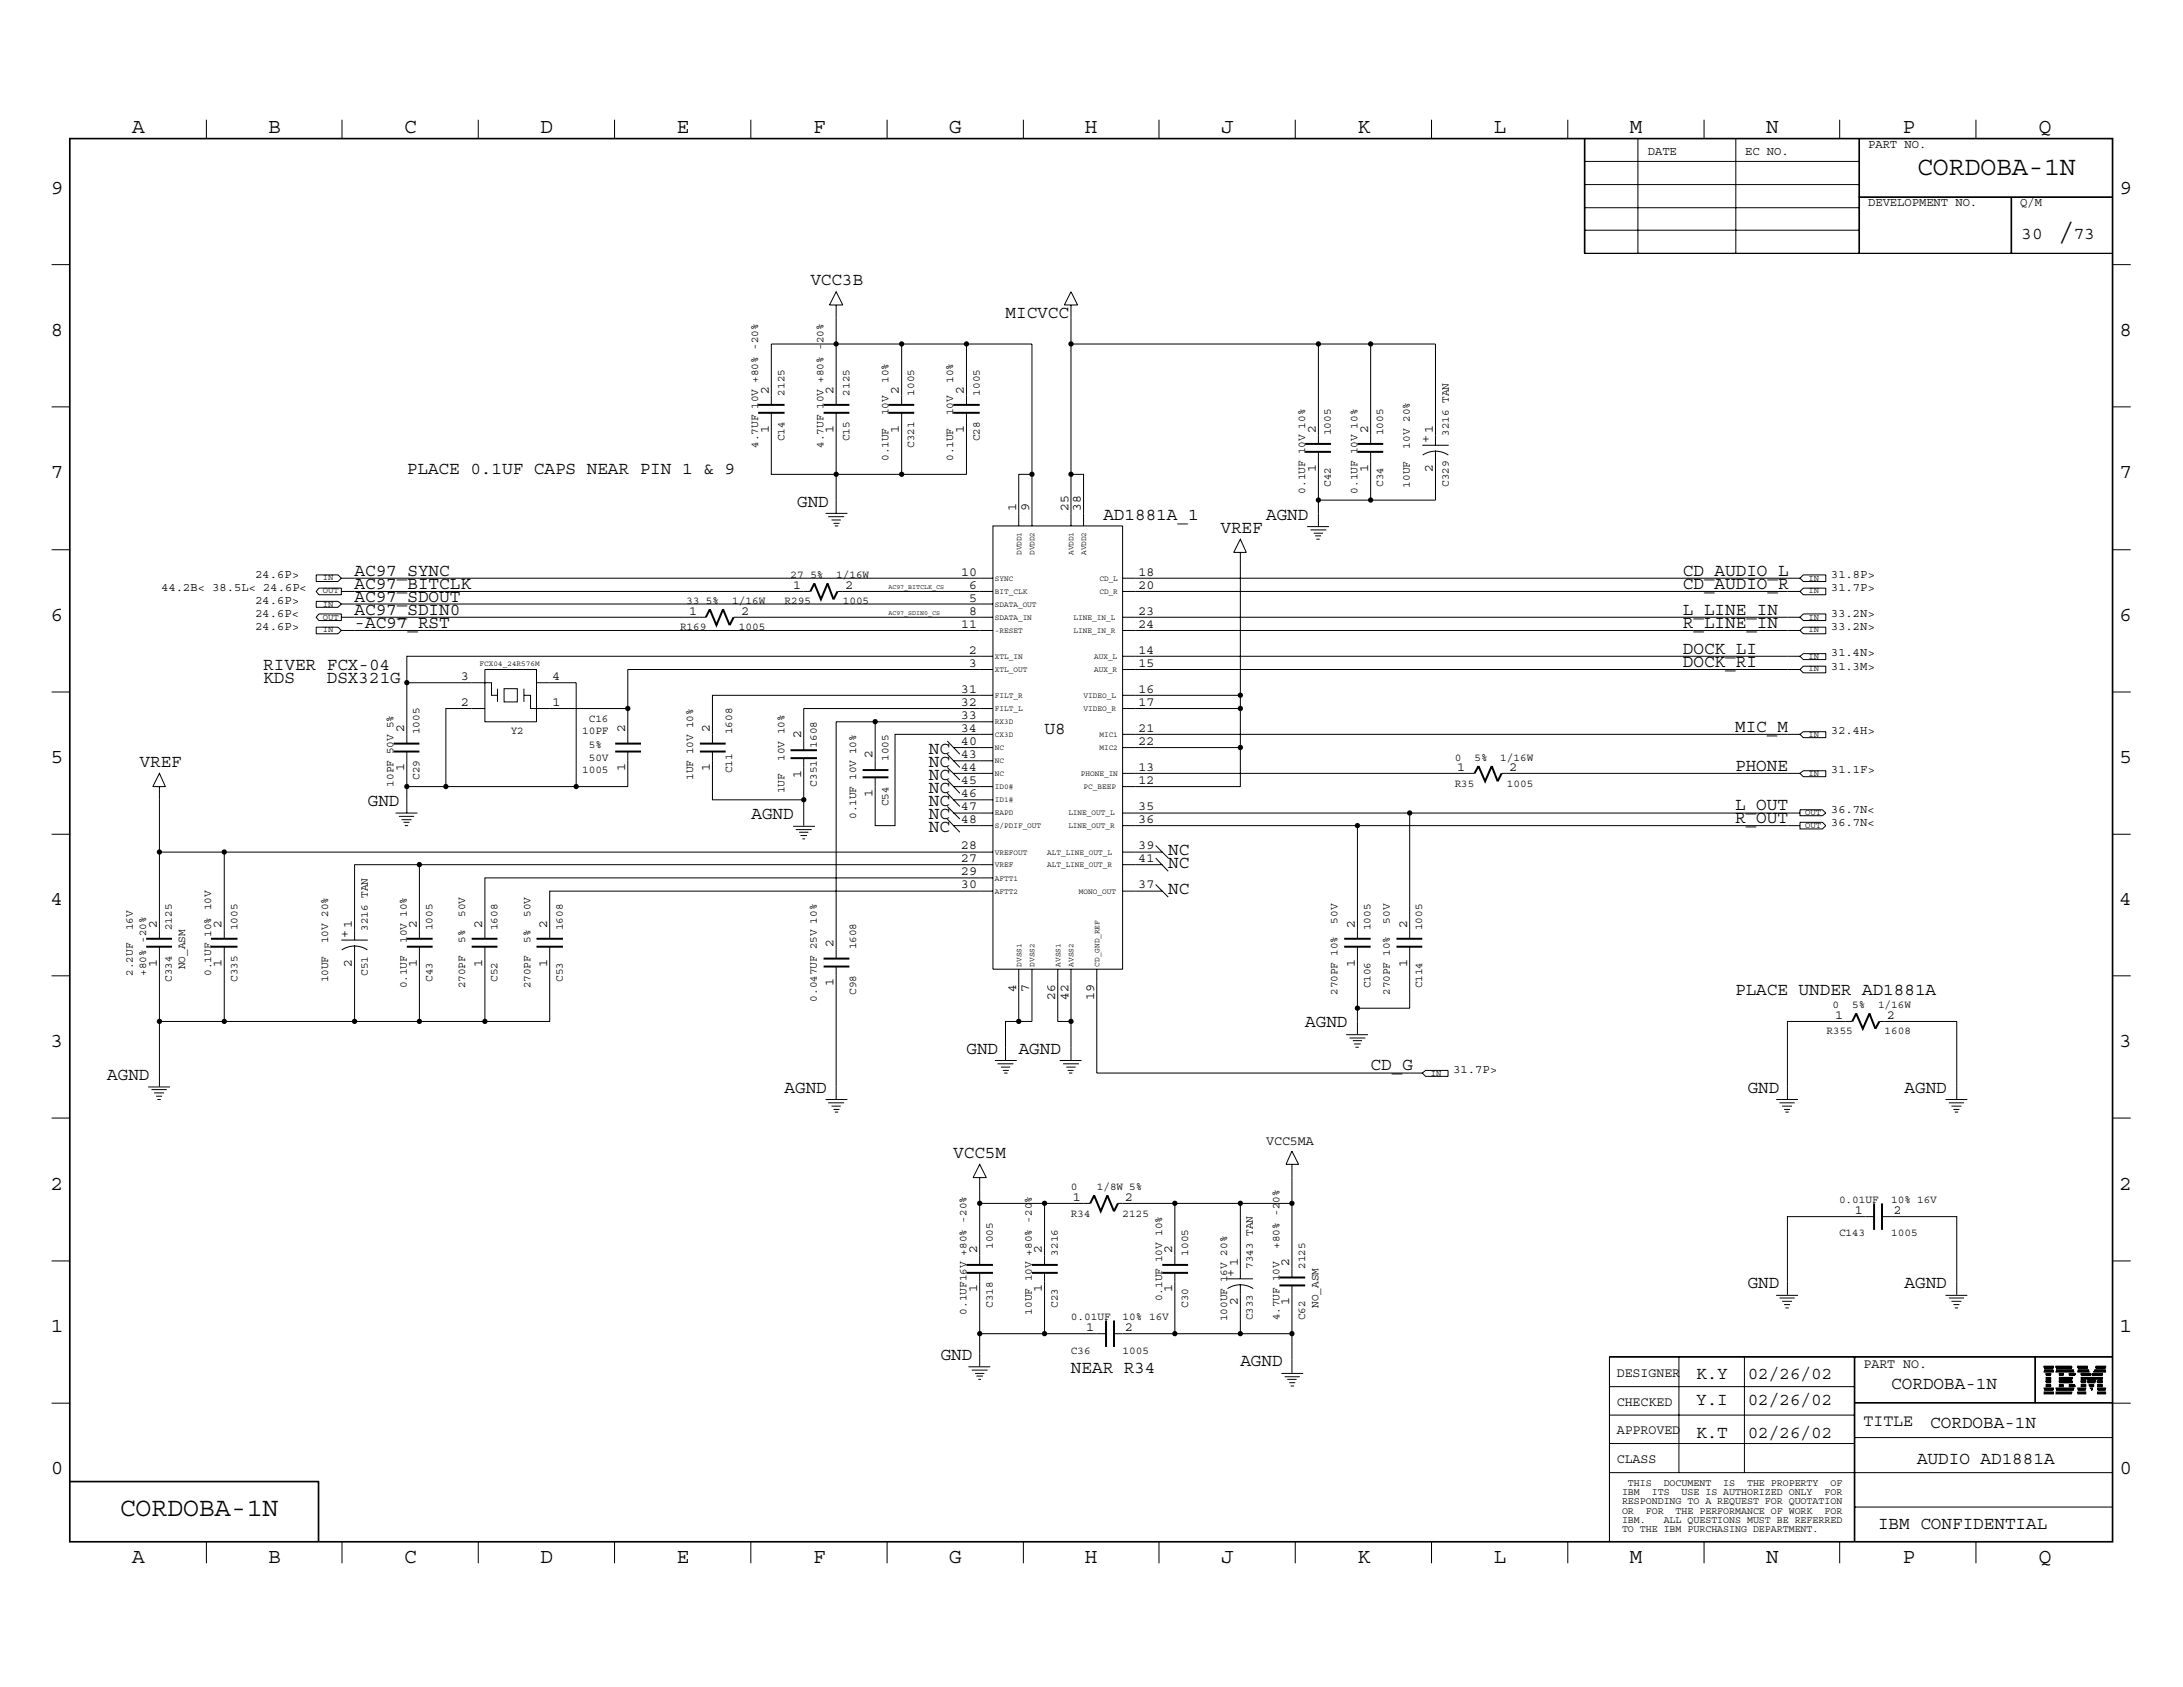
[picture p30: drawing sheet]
<svg xmlns="http://www.w3.org/2000/svg" width="279mm" height="216mm" viewBox="0 0 279 216" stroke-linecap="round" stroke-linejoin="round" font-family="sans-serif">
<defs><g id="words">
<g font-size="3.4">
<text x="245.4" y="22.4">CORDOBA-1N</text>
<text x="263.5" y="30.7">/</text>
<text x="15.3" y="194.1">CORDOBA-1N</text>
</g>
<g font-size="2.7">
<text x="16.9" y="17">A</text>
<text x="34.4" y="17">B</text>
<text x="51.7" y="17">C</text>
<text x="69.2" y="17">D</text>
<text x="86.6" y="17">E</text>
<text x="104.1" y="17">F</text>
<text x="121.5" y="17">G</text>
<text x="138.9" y="17">H</text>
<text x="156.3" y="17">J</text>
<text x="173.7" y="17">K</text>
<text x="191.2" y="17">L</text>
<text x="208.6" y="17">M</text>
<text x="226.1" y="17">N</text>
<text x="243.5" y="17">P</text>
<text x="260.9" y="17">Q</text>
<text x="6.5" y="24.8">9</text>
<text x="271.3" y="24.8">9</text>
<text x="6.5" y="43">8</text>
<text x="271.3" y="43">8</text>
<text x="6.5" y="61.2">7</text>
<text x="271.3" y="61.2">7</text>
<text x="6.5" y="79.4">6</text>
<text x="271.3" y="79.4">6</text>
<text x="6.5" y="97.6">5</text>
<text x="271.3" y="97.6">5</text>
<text x="6.5" y="115.8">4</text>
<text x="271.3" y="115.8">4</text>
<text x="6.5" y="134">3</text>
<text x="271.3" y="134">3</text>
<text x="6.5" y="152.2">2</text>
<text x="271.3" y="152.2">2</text>
<text x="6.5" y="170.4">1</text>
<text x="271.3" y="170.4">1</text>
<text x="6.5" y="188.6">0</text>
<text x="271.3" y="188.6">0</text>
<text x="16.9" y="200.1">A</text>
<text x="34.4" y="200.1">B</text>
<text x="51.7" y="200.1">C</text>
<text x="69.2" y="200.1">D</text>
<text x="86.6" y="200.1">E</text>
<text x="104.1" y="200.1">F</text>
<text x="121.5" y="200.1">G</text>
<text x="138.9" y="200.1">H</text>
<text x="156.3" y="200.1">J</text>
<text x="173.7" y="200.1">K</text>
<text x="191.2" y="200.1">L</text>
<text x="208.6" y="200.1">M</text>
<text x="226.1" y="200.1">N</text>
<text x="243.5" y="200.1">P</text>
<text x="260.9" y="200.1">Q</text>
</g>
<g font-size="2.3">
<text x="258.7" y="30.6">30</text>
<text x="265.4" y="30.6">73</text>
<text x="103.7" y="36.5">VCC3B</text>
<text x="128.7" y="40.6">MICVCC</text>
<text x="52.1" y="60.7">PLACE 0.1UF CAPS NEAR PIN 1 &amp; 9</text>
<text x="102" y="64.9">GND</text>
<text x="141.2" y="66.5">AD1881A_1</text>
<text x="156.2" y="68.2">VREF</text>
<text x="162.1" y="66.5">AGND</text>
<text x="45.4" y="75.4">AC97_BITCLK</text>
<text x="45.4" y="77">AC97_SDOUT</text>
<text x="45.4" y="73.7">AC97_SYNC</text>
<text x="215.4" y="73.7">CD_AUDIO_L</text>
<text x="215.4" y="75.4">CD_AUDIO_R</text>
<text x="45.4" y="78.7">AC97_SDIN0</text>
<text x="45.4" y="80.3">-AC97_RST</text>
<text x="215.4" y="78.7">L_LINE_IN</text>
<text x="215.4" y="80.3">R_LINE_IN</text>
<text x="215.4" y="83.7">DOCK_LI</text>
<text x="33.7" y="85.7">RIVER FCX-04</text>
<text x="33.7" y="87.4">KDS</text>
<text x="41.8" y="87.4">DSX321G</text>
<text x="215.4" y="85.3">DOCK_RI</text>
<text x="133.7" y="94">U8</text>
<text x="222.1" y="93.6">MIC_M</text>
<text x="17.9" y="98.2">VREF</text>
<text x="118.9" y="96.5">NC</text>
<text x="118.9" y="101.5">NC</text>
<text x="118.9" y="99.8">NC</text>
<text x="118.9" y="98.1">NC</text>
<text x="222.1" y="98.7">PHONE</text>
<text x="47.1" y="103.2">GND</text>
<text x="96.2" y="104.8">AGND</text>
<text x="118.9" y="104.8">NC</text>
<text x="118.9" y="103.1">NC</text>
<text x="118.9" y="106.5">NC</text>
<text x="222.1" y="105.3">R_OUT</text>
<text x="222.1" y="103.7">L_OUT</text>
<text x="149.5" y="109.4">NC</text>
<text x="149.5" y="111.1">NC</text>
<text x="149.5" y="114.4">NC</text>
<text x="167" y="131.5">AGND</text>
<text x="222.1" y="127.3">PLACE UNDER AD1881A</text>
<text x="123.7" y="134.9">GND</text>
<text x="130.4" y="134.9">AGND</text>
<text x="175.4" y="137">CD_G</text>
<text x="13.7" y="138.2">AGND</text>
<text x="100.4" y="139.9">AGND</text>
<text x="223.7" y="139.9">GND</text>
<text x="243.8" y="139.9">AGND</text>
<text x="122" y="148.2">VCC5M</text>
<text x="223.7" y="164.8">GND</text>
<text x="243.8" y="164.8">AGND</text>
<text x="120.4" y="174">GND</text>
<text x="137.1" y="175.7">NEAR R34</text>
<text x="158.7" y="174.8">AGND</text>
<text x="217.1" y="176.5">K.Y</text>
<text x="217.1" y="179.8">Y.I</text>
<text x="223.7" y="176.5">02/26/02</text>
<text x="223.7" y="179.8">02/26/02</text>
<text x="242.1" y="177.7">CORDOBA-1N</text>
<text x="217.1" y="184.1">K.T</text>
<text x="223.7" y="184.1">02/26/02</text>
<text x="247.1" y="182.7">CORDOBA-1N</text>
<text x="245.4" y="187.4">AUDIO AD1881A</text>
<text x="240.4" y="195.7">IBM CONFIDENTIAL</text>
</g>
<text font-size="2.1" x="238.5" y="182.5">TITLE</text>
<g font-size="1.7">
<text x="98.4" y="50.4" transform="rotate(-90 98.4 50.4)">2</text>
<text x="106.7" y="50.4" transform="rotate(-90 106.7 50.4)">2</text>
<text x="115.1" y="50.4" transform="rotate(-90 115.1 50.4)">2</text>
<text x="123.4" y="50.4" transform="rotate(-90 123.4 50.4)">2</text>
<text x="98.4" y="55.4" transform="rotate(-90 98.4 55.4)">1</text>
<text x="106.7" y="55.4" transform="rotate(-90 106.7 55.4)">1</text>
<text x="115.1" y="55.4" transform="rotate(-90 115.1 55.4)">1</text>
<text x="123.4" y="55.4" transform="rotate(-90 123.4 55.4)">1</text>
<text x="168.4" y="55.4" transform="rotate(-90 168.4 55.4)">2</text>
<text x="175.1" y="55.4" transform="rotate(-90 175.1 55.4)">2</text>
<text x="182.9" y="56.7" transform="rotate(-90 182.9 56.7)">+</text>
<text x="183.4" y="55.4" transform="rotate(-90 183.4 55.4)">1</text>
<text x="130" y="65.4" transform="rotate(-90 130 65.4)">1</text>
<text x="131.7" y="65.4" transform="rotate(-90 131.7 65.4)">9</text>
<text x="136.7" y="65.4" transform="rotate(-90 136.7 65.4)">25</text>
<text x="138.3" y="65.4" transform="rotate(-90 138.3 65.4)">38</text>
<text x="168.4" y="60.4" transform="rotate(-90 168.4 60.4)">1</text>
<text x="175.1" y="60.4" transform="rotate(-90 175.1 60.4)">1</text>
<text x="183.4" y="60.4" transform="rotate(-90 183.4 60.4)">2</text>
<text x="101.5" y="75.4">1</text>
<text x="108.2" y="75.4">2</text>
<text x="123" y="73.7">10</text>
<text x="124" y="77">5</text>
<text x="124" y="75.4">6</text>
<text x="145.7" y="75.4">20</text>
<text x="145.7" y="73.7">18</text>
<text x="88.2" y="78.7">1</text>
<text x="94.9" y="78.7">2</text>
<text x="123" y="80.3">11</text>
<text x="124" y="83.7">2</text>
<text x="124" y="78.7">8</text>
<text x="145.7" y="78.7">23</text>
<text x="145.7" y="80.3">24</text>
<text x="145.7" y="83.7">14</text>
<text x="59" y="87">3</text>
<text x="70.7" y="87">4</text>
<text x="123" y="88.6">31</text>
<text x="124" y="85.3">3</text>
<text x="145.7" y="85.3">15</text>
<text x="145.7" y="88.6">16</text>
<text x="51.7" y="93.6" transform="rotate(-90 51.7 93.6)">2</text>
<text x="59" y="90.3">2</text>
<text x="70.7" y="90.3">1</text>
<text x="80" y="93.6" transform="rotate(-90 80 93.6)">2</text>
<text x="90.8" y="93.6" transform="rotate(-90 90.8 93.6)">2</text>
<text x="102.5" y="94.5" transform="rotate(-90 102.5 94.5)">2</text>
<text x="123" y="95.3">40</text>
<text x="123" y="92">33</text>
<text x="123" y="93.6">34</text>
<text x="123" y="90.3">32</text>
<text x="145.7" y="93.6">21</text>
<text x="145.7" y="95.3">22</text>
<text x="145.7" y="90.3">17</text>
<text x="51.7" y="98.7" transform="rotate(-90 51.7 98.7)">1</text>
<text x="80" y="98.7" transform="rotate(-90 80 98.7)">1</text>
<text x="90.8" y="98.7" transform="rotate(-90 90.8 98.7)">1</text>
<text x="102.5" y="99.6" transform="rotate(-90 102.5 99.6)">1</text>
<text x="111.7" y="97" transform="rotate(-90 111.7 97)">2</text>
<text x="123" y="98.7">44</text>
<text x="123" y="100.3">45</text>
<text x="123" y="97">43</text>
<text x="145.7" y="98.7">13</text>
<text x="145.7" y="100.3">12</text>
<text x="186.5" y="98.7">1</text>
<text x="193.2" y="98.7">2</text>
<text x="111.7" y="102" transform="rotate(-90 111.7 102)">1</text>
<text x="123" y="103.7">47</text>
<text x="123" y="105.3">48</text>
<text x="123" y="102">46</text>
<text x="145.7" y="103.7">35</text>
<text x="145.7" y="105.3">36</text>
<text x="123" y="112">29</text>
<text x="123" y="113.7">30</text>
<text x="123" y="110.3">27</text>
<text x="123" y="108.7">28</text>
<text x="145.7" y="110.3">41</text>
<text x="145.7" y="108.7">39</text>
<text x="145.7" y="113.7">37</text>
<text x="20.1" y="118.7" transform="rotate(-90 20.1 118.7)">2</text>
<text x="28.4" y="118.7" transform="rotate(-90 28.4 118.7)">2</text>
<text x="45" y="118.7" transform="rotate(-90 45 118.7)">1</text>
<text x="53.3" y="118.7" transform="rotate(-90 53.3 118.7)">2</text>
<text x="61.7" y="118.7" transform="rotate(-90 61.7 118.7)">2</text>
<text x="70" y="118.7" transform="rotate(-90 70 118.7)">2</text>
<text x="173.4" y="118.7" transform="rotate(-90 173.4 118.7)">2</text>
<text x="180.1" y="118.7" transform="rotate(-90 180.1 118.7)">2</text>
<text x="20.1" y="123.7" transform="rotate(-90 20.1 123.7)">1</text>
<text x="28.4" y="123.7" transform="rotate(-90 28.4 123.7)">1</text>
<text x="44.5" y="120.1" transform="rotate(-90 44.5 120.1)">+</text>
<text x="45" y="123.7" transform="rotate(-90 45 123.7)">2</text>
<text x="53.3" y="123.7" transform="rotate(-90 53.3 123.7)">1</text>
<text x="61.7" y="123.7" transform="rotate(-90 61.7 123.7)">1</text>
<text x="70" y="123.7" transform="rotate(-90 70 123.7)">1</text>
<text x="106.7" y="121.2" transform="rotate(-90 106.7 121.2)">2</text>
<text x="173.4" y="123.7" transform="rotate(-90 173.4 123.7)">1</text>
<text x="180.1" y="123.7" transform="rotate(-90 180.1 123.7)">1</text>
<text x="106.7" y="126.2" transform="rotate(-90 106.7 126.2)">1</text>
<text x="130" y="127" transform="rotate(-90 130 127)">4</text>
<text x="131.7" y="127" transform="rotate(-90 131.7 127)">7</text>
<text x="135" y="128" transform="rotate(-90 135 128)">26</text>
<text x="136.7" y="128" transform="rotate(-90 136.7 128)">42</text>
<text x="140" y="128" transform="rotate(-90 140 128)">19</text>
<text x="234.9" y="130.4">1</text>
<text x="241.6" y="130.4">2</text>
<text x="162.1" y="146.6">VCC5MA</text>
<text x="137.3" y="153.7">1</text>
<text x="144" y="153.7">2</text>
<text x="237.4" y="155.4">1</text>
<text x="242.4" y="155.4">2</text>
<text x="125.1" y="160.4" transform="rotate(-90 125.1 160.4)">2</text>
<text x="133.3" y="160.4" transform="rotate(-90 133.3 160.4)">2</text>
<text x="150" y="160.4" transform="rotate(-90 150 160.4)">2</text>
<text x="125.1" y="165.4" transform="rotate(-90 125.1 165.4)">1</text>
<text x="133.3" y="165.4" transform="rotate(-90 133.3 165.4)">1</text>
<text x="150" y="165.4" transform="rotate(-90 150 165.4)">1</text>
<text x="157.9" y="163.4" transform="rotate(-90 157.9 163.4)">+</text>
<text x="158.4" y="167" transform="rotate(-90 158.4 167)">2</text>
<text x="158.4" y="162.1" transform="rotate(-90 158.4 162.1)">1</text>
<text x="165" y="167" transform="rotate(-90 165 167)">1</text>
<text x="165" y="162.1" transform="rotate(-90 165 162.1)">2</text>
<text x="139" y="170.3">1</text>
<text x="144" y="170.3">2</text>
<text x="206.9" y="176.3">DESIGNER</text>
<text x="206.9" y="179.9">CHECKED</text>
<text x="238.5" y="175.1">PART NO.</text>
<text x="206.9" y="183.6">APPROVED</text>
<text x="206.9" y="187.3">CLASS</text>
</g>
<g font-size="1.6">
<text x="210.9" y="19.8">DATE</text>
<text x="223.4" y="19.8">EC NO.</text>
<text x="239.1" y="18.9">PART NO.</text>
<text x="239.1" y="26.4">DEVELOPMENT NO.</text>
<text x="258.6" y="26.4">Q/M</text>
<text x="20.7" y="75.7">44.2B&lt; 38.5L&lt; 24.6P&lt;</text>
<text x="32.7" y="77.3">24.6P&gt;</text>
<text x="32.7" y="74">24.6P&gt;</text>
<text x="234.4" y="74">31.8P&gt;</text>
<text x="234.4" y="75.7">31.7P&gt;</text>
<text x="32.7" y="79">24.6P&lt;</text>
<text x="32.7" y="80.7">24.6P&gt;</text>
<text x="234.4" y="79">33.2N&gt;</text>
<text x="234.4" y="80.7">33.2N&gt;</text>
<text x="234.4" y="84">31.4N&gt;</text>
<text x="234.4" y="85.7">31.3M&gt;</text>
<text x="234.4" y="94">32.4H&gt;</text>
<text x="234.4" y="99">31.1F&gt;</text>
<text x="234.4" y="105.7">36.7N&lt;</text>
<text x="234.4" y="104.1">36.7N&lt;</text>
<text x="186" y="137.3">31.7P&gt;</text>
</g>
<g font-size="1.4">
<text x="100.4" y="50.6" transform="rotate(-90 100.4 50.6)">2125</text>
<text x="108.7" y="50.6" transform="rotate(-90 108.7 50.6)">2125</text>
<text x="113.7" y="53.2" transform="rotate(-90 113.7 53.2)">10V</text>
<text x="113.7" y="49" transform="rotate(-90 113.7 49)">10%</text>
<text x="117" y="50.6" transform="rotate(-90 117 50.6)">1005</text>
<text x="122" y="53.2" transform="rotate(-90 122 53.2)">10V</text>
<text x="122" y="49" transform="rotate(-90 122 49)">10%</text>
<text x="125.4" y="50.6" transform="rotate(-90 125.4 50.6)">1005</text>
<text x="97" y="57.3" transform="rotate(-90 97 57.3)">4.7UF 10V +80% -20%</text>
<text x="100.4" y="56.5" transform="rotate(-90 100.4 56.5)">C14</text>
<text x="105.4" y="57.3" transform="rotate(-90 105.4 57.3)">4.7UF 10V +80% -20%</text>
<text x="108.7" y="56.5" transform="rotate(-90 108.7 56.5)">C15</text>
<text x="113.7" y="59" transform="rotate(-90 113.7 59)">0.1UF</text>
<text x="117" y="57.3" transform="rotate(-90 117 57.3)">C321</text>
<text x="122" y="59" transform="rotate(-90 122 59)">0.1UF</text>
<text x="125.4" y="56.5" transform="rotate(-90 125.4 56.5)">C28</text>
<text x="170.3" y="55.7" transform="rotate(-90 170.3 55.7)">1005</text>
<text x="177" y="55.7" transform="rotate(-90 177 55.7)">1005</text>
<text x="180.4" y="57.4" transform="rotate(-90 180.4 57.4)">10V 20%</text>
<text x="185.4" y="55.8" transform="rotate(-90 185.4 55.8)">3216 TAN</text>
<text x="167" y="63.2" transform="rotate(-90 167 63.2)">0.1UF 10V 10%</text>
<text x="170.3" y="62.3" transform="rotate(-90 170.3 62.3)">C42</text>
<text x="173.7" y="63.2" transform="rotate(-90 173.7 63.2)">0.1UF 10V 10%</text>
<text x="177" y="62.3" transform="rotate(-90 177 62.3)">C34</text>
<text x="180.4" y="62.4" transform="rotate(-90 180.4 62.4)">10UF</text>
<text x="185.4" y="62.3" transform="rotate(-90 185.4 62.3)">C329</text>
<text x="87.9" y="77.3">33</text>
<text x="90.3" y="77.3">5%</text>
<text x="93.7" y="77.3">1/16W</text>
<text x="100.4" y="77.3">R295</text>
<text x="101.2" y="74">27</text>
<text x="103.7" y="74">5%</text>
<text x="107" y="74">1/16W</text>
<text x="107.9" y="77.3">1005</text>
<text x="87" y="80.7">R169</text>
<text x="94.6" y="80.7">1005</text>
<text x="53.7" y="94" transform="rotate(-90 53.7 94)">1005</text>
<text x="65.4" y="94">Y2</text>
<text x="74.5" y="94">10PF</text>
<text x="75.4" y="95.7">5%</text>
<text x="75.4" y="92.4">C16</text>
<text x="93.7" y="94" transform="rotate(-90 93.7 94)">1608</text>
<text x="104.6" y="95.7" transform="rotate(-90 104.6 95.7)">1608</text>
<text x="50.4" y="100.7" transform="rotate(-90 50.4 100.7)">10PF 50V 5%</text>
<text x="53.7" y="99.8" transform="rotate(-90 53.7 99.8)">C29</text>
<text x="74.5" y="99">1005</text>
<text x="75.4" y="97.4">50V</text>
<text x="88.7" y="99.8" transform="rotate(-90 88.7 99.8)">1UF 10V 10%</text>
<text x="93.7" y="99" transform="rotate(-90 93.7 99)">C11</text>
<text x="100.4" y="101.5" transform="rotate(-90 100.4 101.5)">1UF</text>
<text x="100.4" y="97.4" transform="rotate(-90 100.4 97.4)">10V 10%</text>
<text x="104.6" y="100.7" transform="rotate(-90 104.6 100.7)">C351</text>
<text x="113.7" y="97.4" transform="rotate(-90 113.7 97.4)">1005</text>
<text x="186.2" y="97.4">0</text>
<text x="186.2" y="100.7">R35</text>
<text x="188.7" y="97.4">5%</text>
<text x="192" y="97.4">1/16W</text>
<text x="192.9" y="100.7">1005</text>
<text x="109.6" y="104.8" transform="rotate(-90 109.6 104.8)">0.1UF 10V 10%</text>
<text x="113.7" y="103.2" transform="rotate(-90 113.7 103.2)">C54</text>
<text x="17" y="119" transform="rotate(-90 17 119)">16V</text>
<text x="22" y="119" transform="rotate(-90 22 119)">2125</text>
<text x="30.4" y="119" transform="rotate(-90 30.4 119)">1005</text>
<text x="47.1" y="119.1" transform="rotate(-90 47.1 119.1)">3216 TAN</text>
<text x="55.4" y="119" transform="rotate(-90 55.4 119)">1005</text>
<text x="59.5" y="117.3" transform="rotate(-90 59.5 117.3)">50V</text>
<text x="63.7" y="119" transform="rotate(-90 63.7 119)">1608</text>
<text x="67.9" y="117.3" transform="rotate(-90 67.9 117.3)">50V</text>
<text x="72.1" y="119" transform="rotate(-90 72.1 119)">1608</text>
<text x="171.2" y="118.2" transform="rotate(-90 171.2 118.2)">50V</text>
<text x="175.4" y="119" transform="rotate(-90 175.4 119)">1005</text>
<text x="177.9" y="118.2" transform="rotate(-90 177.9 118.2)">50V</text>
<text x="182" y="119" transform="rotate(-90 182 119)">1005</text>
<text x="17" y="124.9" transform="rotate(-90 17 124.9)">2.2UF</text>
<text x="18.7" y="124.9" transform="rotate(-90 18.7 124.9)">+80% -20%</text>
<text x="22" y="125.6" transform="rotate(-90 22 125.6)">C334</text>
<text x="23.7" y="124" transform="rotate(-90 23.7 124)">NO_ASM</text>
<text x="27" y="124.9" transform="rotate(-90 27 124.9)">0.1UF 10% 10V</text>
<text x="30.4" y="125.6" transform="rotate(-90 30.4 125.6)">C335</text>
<text x="42" y="125.7" transform="rotate(-90 42 125.7)">10UF</text>
<text x="42" y="120.7" transform="rotate(-90 42 120.7)">10V 20%</text>
<text x="47.1" y="124.9" transform="rotate(-90 47.1 124.9)">C51</text>
<text x="52.1" y="120.6" transform="rotate(-90 52.1 120.6)">10V 10%</text>
<text x="55.4" y="125.6" transform="rotate(-90 55.4 125.6)">C43</text>
<text x="59.5" y="120.7" transform="rotate(-90 59.5 120.7)">5%</text>
<text x="63.7" y="125.6" transform="rotate(-90 63.7 125.6)">C52</text>
<text x="67.9" y="120.7" transform="rotate(-90 67.9 120.7)">5%</text>
<text x="72.1" y="125.6" transform="rotate(-90 72.1 125.6)">C53</text>
<text x="109.6" y="121.5" transform="rotate(-90 109.6 121.5)">1608</text>
<text x="52.1" y="126.5" transform="rotate(-90 52.1 126.5)">0.1UF</text>
<text x="59.5" y="126.5" transform="rotate(-90 59.5 126.5)">270PF</text>
<text x="67.9" y="126.5" transform="rotate(-90 67.9 126.5)">270PF</text>
<text x="104.6" y="128.2" transform="rotate(-90 104.6 128.2)">0.047UF 25V 10%</text>
<text x="109.6" y="127.3" transform="rotate(-90 109.6 127.3)">C98</text>
<text x="171.2" y="127.3" transform="rotate(-90 171.2 127.3)">270PF 10%</text>
<text x="175.4" y="126.5" transform="rotate(-90 175.4 126.5)">C106</text>
<text x="177.9" y="127.3" transform="rotate(-90 177.9 127.3)">270PF 10%</text>
<text x="182" y="126.5" transform="rotate(-90 182 126.5)">C114</text>
<text x="234.5" y="129">0</text>
<text x="237.1" y="129">5%</text>
<text x="240.4" y="129">1/16W</text>
<text x="233.8" y="132.3">R355</text>
<text x="241.2" y="132.3">1608</text>
<text x="137.1" y="152.3">0</text>
<text x="137.1" y="155.7">R34</text>
<text x="140.4" y="152.3">1/8W 5%</text>
<text x="143.7" y="155.7">2125</text>
<text x="235.4" y="154">0.01UF</text>
<text x="242.1" y="154">10% 16V</text>
<text x="127.1" y="159.9" transform="rotate(-90 127.1 159.9)">1005</text>
<text x="135.4" y="160.7" transform="rotate(-90 135.4 160.7)">3216</text>
<text x="152.1" y="160.7" transform="rotate(-90 152.1 160.7)">1005</text>
<text x="163.7" y="159.9" transform="rotate(-90 163.7 159.9)">+80% -20%</text>
<text x="235.4" y="158.2">C143</text>
<text x="242.1" y="158.2">1005</text>
<text x="127.1" y="167.4" transform="rotate(-90 127.1 167.4)">C318</text>
<text x="135.4" y="167.4" transform="rotate(-90 135.4 167.4)">C23</text>
<text x="148.8" y="166.5" transform="rotate(-90 148.8 166.5)">0.1UF 10V 10%</text>
<text x="152.1" y="167.4" transform="rotate(-90 152.1 167.4)">C30</text>
<text x="160.4" y="162.4" transform="rotate(-90 160.4 162.4)">7343 TAN</text>
<text x="167" y="162.4" transform="rotate(-90 167 162.4)">2125</text>
<text x="168.7" y="167.4" transform="rotate(-90 168.7 167.4)">NO_ASM</text>
<text x="123.7" y="168.2" transform="rotate(-90 123.7 168.2)">0.1UF16V +80% -20%</text>
<text x="132.1" y="168.2" transform="rotate(-90 132.1 168.2)">10UF 10V +80% -20%</text>
<text x="137.1" y="169">0.01UF</text>
<text x="137.1" y="173.2">C36</text>
<text x="143.7" y="169">10% 16V</text>
<text x="143.7" y="173.2">1005</text>
<text x="157.1" y="169.1" transform="rotate(-90 157.1 169.1)">100UF 16V 20%</text>
<text x="160.4" y="169" transform="rotate(-90 160.4 169)">C333</text>
<text x="163.7" y="169" transform="rotate(-90 163.7 169)">4.7UF 10V</text>
<text x="167" y="169" transform="rotate(-90 167 169)">C62</text>
</g>
<g font-size="1.3">
<text x="207.6" y="191.3">IBM</text>
<text x="208.4" y="190.2">THIS</text>
<text x="211.4" y="191.3">ITS</text>
<text x="212.9" y="190.2">DOCUMENT</text>
<text x="215.2" y="191.3">USE IS AUTHORIZED ONLY</text>
<text x="220.6" y="190.2">IS</text>
<text x="223.6" y="190.2">THE PROPERTY</text>
<text x="233.5" y="191.3">FOR</text>
<text x="234.3" y="190.2">OF</text>
<text x="207.6" y="192.5">RESPONDING TO A REQUEST FOR QUOTATION</text>
<text x="207.6" y="193.7">OR</text>
<text x="207.6" y="194.9">IBM.</text>
<text x="207.6" y="196.1">TO THE IBM PURCHASING DEPARTMENT.</text>
<text x="210.7" y="193.7">FOR</text>
<text x="212.9" y="194.9">ALL QUESTIONS MUST BE REFERRED</text>
<text x="214.5" y="193.7">THE PERFORMANCE OF WORK</text>
<text x="233.5" y="193.7">FOR</text>
</g>
<g font-size="1.1">
<text x="41.3" y="74.3">IN</text>
<text x="41.3" y="77.6">IN</text>
<text x="41.3" y="75.9">OUT</text>
<text x="231.5" y="75.9">IN</text>
<text x="231.5" y="74.3">IN</text>
<text x="41.3" y="79.3">OUT</text>
<text x="41.3" y="80.9">IN</text>
<text x="231.5" y="79.3">IN</text>
<text x="231.5" y="80.9">IN</text>
<text x="231.5" y="85.9">IN</text>
<text x="231.5" y="84.3">IN</text>
<text x="231.5" y="94.3">IN</text>
<text x="231.5" y="99.3">IN</text>
<text x="231.1" y="106">OUT</text>
<text x="231.1" y="104.3">OUT</text>
<text x="183.1" y="137.7">IN</text>
</g>
<g font-size="1">
<text x="130.7" y="71" transform="rotate(-90 130.7 71)">DVDD1</text>
<text x="132.4" y="71" transform="rotate(-90 132.4 71)">DVDD2</text>
<text x="137.4" y="71" transform="rotate(-90 137.4 71)">AVDD1</text>
<text x="139" y="71" transform="rotate(-90 139 71)">AVDD2</text>
<text x="127.3" y="77.6">SDATA_OUT</text>
<text x="127.3" y="76">BIT_CLK</text>
<text x="127.3" y="74.3">SYNC</text>
<text x="140.7" y="76">CD_R</text>
<text x="140.7" y="74.3">CD_L</text>
<text x="127.3" y="81">-RESET</text>
<text x="127.3" y="79.3">SDATA_IN</text>
<text x="137.4" y="81">LINE_IN_R</text>
<text x="137.4" y="79.3">LINE_IN_L</text>
<text x="61.4" y="85.2">FCX04_24R576M</text>
<text x="127.3" y="86">XTL_OUT</text>
<text x="127.3" y="84.3">XTL_IN</text>
<text x="127.3" y="89.3">FILT_R</text>
<text x="138.7" y="89.3">VIDEO_L</text>
<text x="140" y="86">AUX_R</text>
<text x="140" y="84.3">AUX_L</text>
<text x="127.3" y="91">FILT_L</text>
<text x="127.3" y="92.7">RX3D</text>
<text x="127.3" y="94.3">CX3D</text>
<text x="138.7" y="91">VIDEO_R</text>
<text x="140.7" y="94.3">MIC1</text>
<text x="127.3" y="101">ID0#</text>
<text x="127.3" y="99.3">NC</text>
<text x="127.3" y="97.7">NC</text>
<text x="127.3" y="96">NC</text>
<text x="138.3" y="99.3">PHONE_IN</text>
<text x="138.7" y="101">PC_BEEP</text>
<text x="140.7" y="96">MIC2</text>
<text x="127.3" y="106">S/PDIF_OUT</text>
<text x="127.3" y="104.3">EAPD</text>
<text x="127.3" y="102.7">ID1#</text>
<text x="136.7" y="106">LINE_OUT_R</text>
<text x="136.7" y="104.3">LINE_OUT_L</text>
<text x="127.3" y="112.7">AFTT1</text>
<text x="127.3" y="109.4">VREFOUT</text>
<text x="127.3" y="111">VREF</text>
<text x="134" y="111">ALT_LINE_OUT_R</text>
<text x="134" y="109.4">ALT_LINE_OUT_L</text>
<text x="127.3" y="114.4">AFTT2</text>
<text x="138.1" y="114.4">MONO_OUT</text>
<text x="130.7" y="123.7" transform="rotate(-90 130.7 123.7)">DVSS1</text>
<text x="132.4" y="123.7" transform="rotate(-90 132.4 123.7)">DVSS2</text>
<text x="135.7" y="123.7" transform="rotate(-90 135.7 123.7)">AVSS1</text>
<text x="137.4" y="123.7" transform="rotate(-90 137.4 123.7)">AVSS2</text>
<text x="140.7" y="123.7" transform="rotate(-90 140.7 123.7)">CD_GND_REF</text>
</g>
<g font-size=".8">
<text x="113.7" y="75.4">AC97_BITCLK_CS</text>
<text x="113.7" y="78.7">AC97_SDIN0_CS</text>
</g>
</g></defs>
<g fill="none" stroke="#000" stroke-width=".13">
<path d="M8.9 17.7h261.5v179.7h-261.5zM9 17.8h261.3v179.5h-261.3zM26.4 15.3v2.4M43.8 15.3v2.4M61.2 15.3v2.4M78.7 15.3v2.4M96.1 15.3v2.4M113.5 15.3v2.4M131 15.3v2.4M148.3 15.3v2.4M165.8 15.3v2.4M183.2 15.3v2.4"/>
<path d="M200.7 15.3v2.4M202.8 17.7v14.7h67.6M202.9 17.7v14.7M209.6 17.7v14.7M218.1 15.3v2.4M222.2 17.7v14.7M235.5 15.3v2.4M237.9 17.7v14.7M238 17.7v14.7M252.9 15.3v2.4M6.6 33.9h2.3M107 37.3l.9 1.7h-1.7z"/>
<path d="M107 39v12.8M137.1 37.3l.8 1.7h-1.7zM137.1 39v28.3M202.8 26.6h35.1M202.8 23.6h35.1M202.8 20.7h35.1M202.9 29.5h35M237.9 25.2h32.5M257.4 25.2v7.2M257.5 25.2v7.2M270.4 33.9h2.3M6.6 52.1h2.3"/>
<path d="M98.7 52.8v7.9h8.3v-7.9M98.7 51.8v-7.8h33.4v23.3M115.4 44v7.8M115.4 52.8v7.9M123.7 44v7.8M123.7 52.8v7.9h-8.3M137.1 44h46.6v13M168.7 44v12.8M168.7 57.8v9.5M175.4 44v12.8M182 57h3.4M182.1 58.2a2.96 2.96 0 0 1 3.3 0"/>
<path d="M183.7 57.7v6.3h-8.3v-6.2M270.4 52.1h2.3M6.6 70.4h2.3M40.5 73.6h2.8l.4 .4-.4 .4h-2.8zM40.5 77h2.8l.4 .3-.4 .4h-2.8zM40.8 78.6h2.9v.8h-2.9l-.3-.4zM40.8 75.3h2.9v.8h-2.9l-.3-.4zM43.7 79h46.6M43.7 75.7h60M43.7 74h83.4M43.7 77.3h83.4M93.9 79h33.2"/>
<path d="M105.7 65.7h2.8M106 66.1h2M106.4 66.5h1.2M106.7 67h.7M106.8 67.3h.5M107.2 75.7h19.9M115.4 60.7h-8.4v5M127.1 67.3h16.6v56.7h-16.6zM132.1 60.7h-1.7v6.6M137.1 60.7h1.6v6.6M143.7 79h86.7M143.7 75.7h86.7"/>
<path d="M143.7 74h86.7M158.7 69l.8 1.7h-1.6zM158.7 70.7v30h-15M167.3 67.4h2.8M167.7 67.8h2.1M168.1 68.2h1.2M168.3 68.6h.8M168.5 69h.4M168.7 64h6.7M230.4 75.7l.4-.4h2.9v.8h-2.9zM230.4 74l.4-.4h2.9v.8h-2.9zM230.4 79l.4-.4h2.9v.8h-2.9z"/>
<path d="M270.4 70.4h2.3M6.6 88.6h2.3M20.4 99l.8 1.7h-1.6zM40.5 80.3h2.8l.4 .4-.4 .4h-2.8zM43.7 80.7h83.4M52.1 87.4h10.8v1.6h.8M52.1 96.2v7.9M62.1 85.7h6.6v6.7h-6.6zM62.1 90.7h-5v10M63.7 88.1v1.7M64.5 88.1h1.7v1.7h-1.7zM67.1 89h.8v1.7h12.4"/>
<path d="M67.1 88.1v1.7M68.7 87.4h5v13.3h6.6v-4.5M91.2 96.2v6.2h11.7M102.9 97v8.7M112 92.4v6.2M121.2 94.8l1.7 1.7M121.2 99.8l1.7 1.7M121.2 98.2l1.7 1.6M121.2 96.5l1.7 1.7M122 99h5.1M122 95.7h5.1M122 97.4h5.1"/>
<path d="M127.1 84h-75v11.2M127.1 89h-35.9v6.2M127.1 94h-12.5v11.7h-2.6v-6.2M127.1 92.4h-20.1v30.3M127.1 85.7h-46.8v9.5M127.1 90.7h-24.2v5.3M143.7 99h45M143.7 95.7h15M143.7 94h86.7M143.7 90.7h15M143.7 89h15M143.7 85.7h86.7"/>
<path d="M143.7 84h86.7M143.7 80.7h86.7M192.2 99h38.2M230.4 94l.4-.4h2.9v.8h-2.9zM230.4 80.7l.4-.4h2.9v.8h-2.9zM230.4 85.7l.4-.4h2.9v.8h-2.9zM230.4 99l.4-.4h2.9v.8h-2.9zM230.4 84l.4-.3h2.9v.7h-2.9zM270.4 88.6h2.3M6.6 106.8h2.3M20.4 100.7v8.4M28.7 109.1h-8.3v11"/>
<path d="M28.7 109.1v11M28.7 109.1h98.4M50.6 104.1h2.8M51.1 104.5h1.9M51.4 104.9h1.3M51.6 105.2h.8M51.8 105.7h.4M52.1 100.7h21.6M53.7 110.7h-8.3v9.6M101.5 105.7h2.8M101.9 106.2h2M102.3 106.5h1.2"/>
<path d="M102.4 106.9h.9M102.7 107.4h.3M121.2 103.2l1.7 1.6M121.2 101.5l1.7 1.7M121.2 104.8l1.7 1.7M122 104.1h5.1M122 105.7h5.1M122 100.7h5.1M122 102.4h5.1M127.1 110.7h-73.4v9.4M127.1 112.4h-65v7.7M127.1 114h-56.7v6.1"/>
<path d="M143.7 105.7h30v14.4M143.7 104.1h86.7M143.7 114h5.1M143.7 110.7h5.1M143.7 109.1h5.1M147.9 108.2l1.6 1.6M147.9 113.2l1.6 1.6M147.9 109.8l1.6 1.7M173.7 105.7h56.7M180.4 104.1v16M230.4 105.2h2.9l.4 .5-.4 .4h-2.9zM230.4 103.6h2.9l.4 .5-.4 .3h-2.9z"/>
<path d="M270.4 106.8h2.3M6.6 124.9h2.3M19 139.1h2.8M19.4 139.4h1.9M19.7 139.9h1.3M20.4 121.2v17.8M20.4 130.7h8.3M28.7 121.2v9.5h16.7M43.7 120.3h3.4M43.7 121.6a2.96 2.96 0 0 1 3.3 0M45.4 121v9.7M53.7 121.2v9.5"/>
<path d="M62.1 121.2v9.5M70.4 121.2v9.5h-25M107 123.7v17M127.3 135.7h2.8M127.7 136.1h2M128.1 136.6h1.2M128.4 137h.7M128.5 137.3h.4M130.4 130.7h-1.7v5M130.4 124v6.7M132.1 124v6.7h-1.7M135.4 124v6.7h1.7"/>
<path d="M135.6 135.7h2.8M136.1 136.1h2M136.5 136.6h1.2M136.7 137h.7M136.8 137.3h.4M137.1 124v11.7M140.4 124v13.3h41.6M172.3 132.4h2.8M172.7 132.8h2.1M173.1 133.2h1.2M173.3 133.6h.9M173.5 134h.4"/>
<path d="M173.7 121.2v7.8M180.4 121.2v7.8h-6.7v3.3M182 137.3l.5-.3h2.8v.8h-2.8zM237.1 130.7h-8.3v10M240.5 130.7h9.9v10M270.4 124.9h2.3M6.6 143.1h2.3M20 140.3h.7M20.2 140.7h.4M105.7 140.7h2.8M106 141.1h2M106.4 141.6h1.2"/>
<path d="M106.7 142h.7M106.8 142.3h.5M125.4 149l.8 1.7h-1.7zM125.4 154h8.3v7.9M125.4 150.7v11.2M133.7 154h5.8M143.1 154h7.3M158.7 154h-8.3v7.9M158.7 154v9.7M158.7 154h6.7M165.4 149v14.5M165.4 147.3l.8 1.7h-1.6z"/>
<path d="M227.3 140.7h2.8M227.8 141.1h1.9M228.1 141.6h1.3M228.3 142h.8M228.5 142.3h.4M239.9 155.7h-11.1v10M240.9 155.7h9.5v10M249 140.7h2.8M249.4 141.1h2M249.8 141.6h1.2M250 142h.8M250.2 142.3h.4"/>
<path d="M270.4 143.1h2.3M6.6 179.6h2.3M6.6 161.4h2.3M124 174.9h2.7M124.4 175.3h2M124.8 175.8h1.2M125 176.1h.8M125.2 176.5h.4M125.4 162.9v7.8M133.7 170.7h-8.3v4.1M133.7 162.9v7.8h7.9M142.6 170.7h22.8"/>
<path d="M150.4 162.9v7.8M157.1 163.7h3.3M157.1 164.9a2.96 2.96 0 0 1 3.3 0M158.7 164.3v6.4M164 175.8h2.8M164.4 176.2h2M164.8 176.5h1.1M165 177h.8M165.2 177.4h.4M165.4 164.5v11.2M206 177.5h31.3M214.9 173.7v14.8"/>
<path d="M223.3 173.7v14.8M227.3 165.8h2.8M227.8 166.1h1.9M228.1 166.5h1.3M228.3 167h.8M228.5 167.4h.4M237.3 173.7v23.6M237.3 179.5h33.1M237.3 179.6h35.4M237.4 173.7v23.6M249 165.8h2.8M249.4 166.1h2"/>
<path d="M249.8 166.5h1.2M250 167h.8M250.2 167.4h.4M260.4 173.7v5.9M260.5 173.7v5.9M261.6 178.3h1.2v.1h-1.2zM261.6 177.6h1.2v.1h-1.2zM261.6 175.5h1.2v.1h-1.2zM261.6 174.9h1.2v.1h-1.2zM261.6 174.8h1.2v.1h-1.2zM261.6 178.1h1.2v.1h-1.2h1.2h-1.2zM261.6 177.9h1.2h-1.2"/>
<path d="M261.6 177.8h1.2h-1.2M261.6 175.4h1.2h-1.2M261.6 175.3h1.2h-1.2M261.6 175.1h1.2h-1.2M261.9 177.4h.6v.1h-.6zM261.9 176.8h.6v.1h-.6zM261.9 176.7h.6v.1h-.6zM261.9 176.4h.6v.1h-.6zM261.9 175.9h.6h-.6zM261.9 175.8h.6v.1h-.6zM261.9 177.2h.6v.1h-.6h.6h-.6zM261.9 177h.6h-.6"/>
<path d="M261.9 176.3h.6v.1h-.6h.6h-.6zM261.9 176h.6h-.6M263.1 178.3h2v.1h-2zM263.1 174.9h2.1v.1h-2.1zM263.1 174.8h2v.1h-2zM263.1 177.6h2.3v.1h-2.3zM263.1 175.5h2.3v.1h-2.3zM263.1 178.1h2.1v.1h-2.1h2.1h-2.1zM263.1 175.1h2.1h-2.1M263.1 177.9h2.3h-2.3M263.1 177.8h2.3h-2.3M263.1 175.4h2.3h-2.3"/>
<path d="M263.1 175.3h2.3h-2.3M263.6 176.8h1.7v.1h-1.7zM263.6 176.7h1.6v.1h-1.6zM263.6 176.4h1.6v.1h-1.6zM263.6 177.4h.5v.1h-.5zM263.6 175.9h.5h-.5zM263.6 175.8h.5v.1h-.5zM263.6 177h1.7h-1.7M263.6 176.3h1.7v.1h-1.7h1.7h-1.7zM263.6 177.2h.5v.1h-.5h.5h-.5zM263.6 176h.5h-.5M264.8 177.4h.8v.1h-.8z"/>
<path d="M264.8 175.9h.8h-.8zM264.8 175.8h.8v.1h-.8zM264.8 177.2h.7v.1h-.7h.8h-.8zM264.8 176h.7h-.7M265.9 178.3h1.1v.1h-1.1zM265.9 177.6h1.1v.1h-1.1zM265.9 175.5h1.5v.1h-1.5zM265.9 174.9h1.2v.1h-1.2zM265.9 174.8h1.2v.1h-1.2zM265.9 178.1h1.1v.1h-1.1h1.1h-1.1zM265.9 177.9h1.1h-1.1M265.9 177.8h1.1h-1.1"/>
<path d="M265.9 175.4h1.5h-1.5M265.9 175.3h1.5h-1.5M265.9 175.1h1.3h-1.3M266.4 177.4h.6v.1h-.6zM266.4 176.8h.6v.1h-.6zM266.4 176.7h.6v.1h-.6zM266.4 176.4h.6v.1h-.6zM266.4 175.9h1.2h-1.2zM266.4 175.8h1.1v.1h-1.1zM266.4 177.2h.6v.1h-.6h.6h-.6zM266.4 177h.6h-.6M266.4 176.3h.6v.1h-.6h.6h-.6z"/>
<path d="M266.4 176h1.2h-1.2M267 176.3h1.3v.1h-1.3h1.3h-1.3zM267.1 176.4h1.2v.1h-1.2zM267.2 176.8h1v.1h-1zM267.2 176.7h1v.1h-1zM267.2 177h.9h-.9M267.4 177.2h.6v.1h-.6zM267.5 177.4h.5v.1h-.5zM267.5 177.3h.5h-.5M267.5 177.6h.3v.1h-.3zM267.6 177.9h.2h-.2M267.6 177.8h.2h-.2"/>
<path d="M267.8 175.9h1.3h-1.3zM267.8 175.8h1.3v.1h-1.3zM267.8 176h1.3h-1.3M268 175.5h1.5v.1h-1.5zM268.1 175.4h1.4h-1.4M268.1 175.3h1.4h-1.4M268.2 174.9h1.3v.1h-1.3zM268.2 175.1h1.3h-1.3M268.3 174.8h1.2v.1h-1.2zM268.5 178.3h1v.1h-1zM268.5 177.6h1v.1h-1zM268.5 177.4h.6v.1h-.6z"/>
<path d="M268.5 176.8h.6v.1h-.6zM268.5 176.7h.6v.1h-.6zM268.5 176.4h.6v.1h-.6zM268.5 178.1h1v.1h-1h1h-1zM268.5 177.9h1h-1M268.5 177.8h1h-1M268.5 177.2h.6v.1h-.6h.6h-.6zM268.5 177h.6h-.6M268.5 176.3h.6v.1h-.6h.6h-.6zM270.4 173.7h-64.4v23.6M270.4 161.4h2.3M8.9 189.6h31.9v7.7"/>
<path d="M8.9 189.7h31.9M26.4 197.3v2.8M40.7 189.6v7.7M43.8 197.3v2.8M61.2 197.3v2.8M78.7 197.3v2.8M96.1 197.3v2.8M113.5 197.3v2.8M131 197.3v2.8M148.3 197.3v2.8M165.8 197.3v2.8M183.2 197.3v2.8"/>
<path d="M200.7 197.3v2.8M206 188.5h64.4M206 184.7h31.3M206 181.1h31.3M218.1 197.3v2.8M235.5 197.3v2.8M237.3 192.9h33.1M237.3 184h33.1M252.9 197.3v2.8"/>
</g>
<g fill="none" stroke="#000" stroke-width=".25">
<path d="M97 52.8h3.4M97 51.8h3.4M105.4 52.8h3.3M105.4 51.8h3.3M113.7 52.8h3.3M113.7 51.8h3.3M122 52.8h3.4M122 51.8h3.4M167 57.8h3.3M167 56.8h3.3M173.7 57.8h3.3M173.7 56.8h3.3"/>
<path d="M90.3 79l.5-1 .9 2 .8-2 .9 2 .5-1M103.7 75.7l.5-1 .9 2 .8-2 .8 2 .5-1M50.4 96.2h3.3M50.4 95.2h3.3M78.7 96.2h3.3M78.7 95.2h3.3M89.6 96.2h3.3M89.6 95.2h3.3M101.2 97h3.4M101.2 96h3.4M110.4 99.5h3.3M110.4 98.6h3.3"/>
<path d="M188.7 99l.5-1 .9 2 .8-2 .8 2 .5-1M18.7 121.2h3.3M18.7 120.1h3.3M27 121.2h3.4M27 120.1h3.4M52.1 121.2h3.3M52.1 120.1h3.3M60.4 121.2h3.3M60.4 120.1h3.3M68.7 121.2h3.4M68.7 120.1h3.4M105.4 123.7h3.3"/>
<path d="M105.4 122.7h3.3M172 121.2h3.4M172 120.1h3.4M178.7 121.2h3.3M178.7 120.1h3.3M237.1 130.7l.5-1 .8 2 .9-2 .7 2 .5-1M139.5 154l.5-1 .9 2 .8-2 .9 2 .5-1M239.9 154v3.4M240.9 154v3.4M123.7 162.9h3.4M123.7 161.9h3.4M132.1 162.9h3.3"/>
<path d="M132.1 161.9h3.3M141.6 169v3.4M142.6 169v3.4M148.8 162.9h3.3M148.8 161.9h3.3M163.7 164.5h3.3M163.7 163.5h3.3"/>
</g>
<g fill="#000">
<circle cx="107" cy="44" r=".34"/>
<circle cx="115.4" cy="44" r=".34"/>
<circle cx="123.7" cy="44" r=".34"/>
<circle cx="137.1" cy="44" r=".34"/>
<circle cx="168.7" cy="44" r=".34"/>
<circle cx="175.4" cy="44" r=".34"/>
<circle cx="107" cy="60.7" r=".34"/>
<circle cx="115.4" cy="60.7" r=".34"/>
<circle cx="132.1" cy="60.7" r=".34"/>
<circle cx="137.1" cy="60.7" r=".34"/>
<circle cx="168.7" cy="64" r=".34"/>
<circle cx="175.4" cy="64" r=".34"/>
<circle cx="52.1" cy="87.4" r=".34"/>
<circle cx="80.3" cy="90.7" r=".34"/>
<circle cx="112" cy="92.4" r=".34"/>
<circle cx="158.7" cy="90.7" r=".34"/>
<circle cx="158.7" cy="95.7" r=".34"/>
<circle cx="158.8" cy="89" r=".34"/>
<circle cx="20.4" cy="109" r=".34"/>
<circle cx="28.7" cy="109" r=".34"/>
<circle cx="52.1" cy="100.7" r=".34"/>
<circle cx="53.7" cy="110.6" r=".34"/>
<circle cx="57.1" cy="100.7" r=".34"/>
<circle cx="73.7" cy="100.7" r=".34"/>
<circle cx="102.9" cy="102.4" r=".34"/>
<circle cx="173.7" cy="105.7" r=".34"/>
<circle cx="180.4" cy="104" r=".34"/>
<circle cx="20.4" cy="130.7" r=".34"/>
<circle cx="28.7" cy="130.7" r=".34"/>
<circle cx="45.4" cy="130.7" r=".34"/>
<circle cx="53.7" cy="130.7" r=".34"/>
<circle cx="62.1" cy="130.7" r=".34"/>
<circle cx="130.4" cy="130.7" r=".34"/>
<circle cx="137.1" cy="130.7" r=".34"/>
<circle cx="173.7" cy="129" r=".34"/>
<circle cx="125.4" cy="154" r=".34"/>
<circle cx="133.7" cy="154" r=".34"/>
<circle cx="150.4" cy="154" r=".34"/>
<circle cx="158.7" cy="154" r=".34"/>
<circle cx="165.4" cy="154" r=".34"/>
<circle cx="125.4" cy="170.7" r=".34"/>
<circle cx="133.7" cy="170.7" r=".34"/>
<circle cx="150.4" cy="170.7" r=".34"/>
<circle cx="158.7" cy="170.7" r=".34"/>
<circle cx="165.4" cy="170.7" r=".34"/>
</g>
<use href="#words"/>
</svg>
